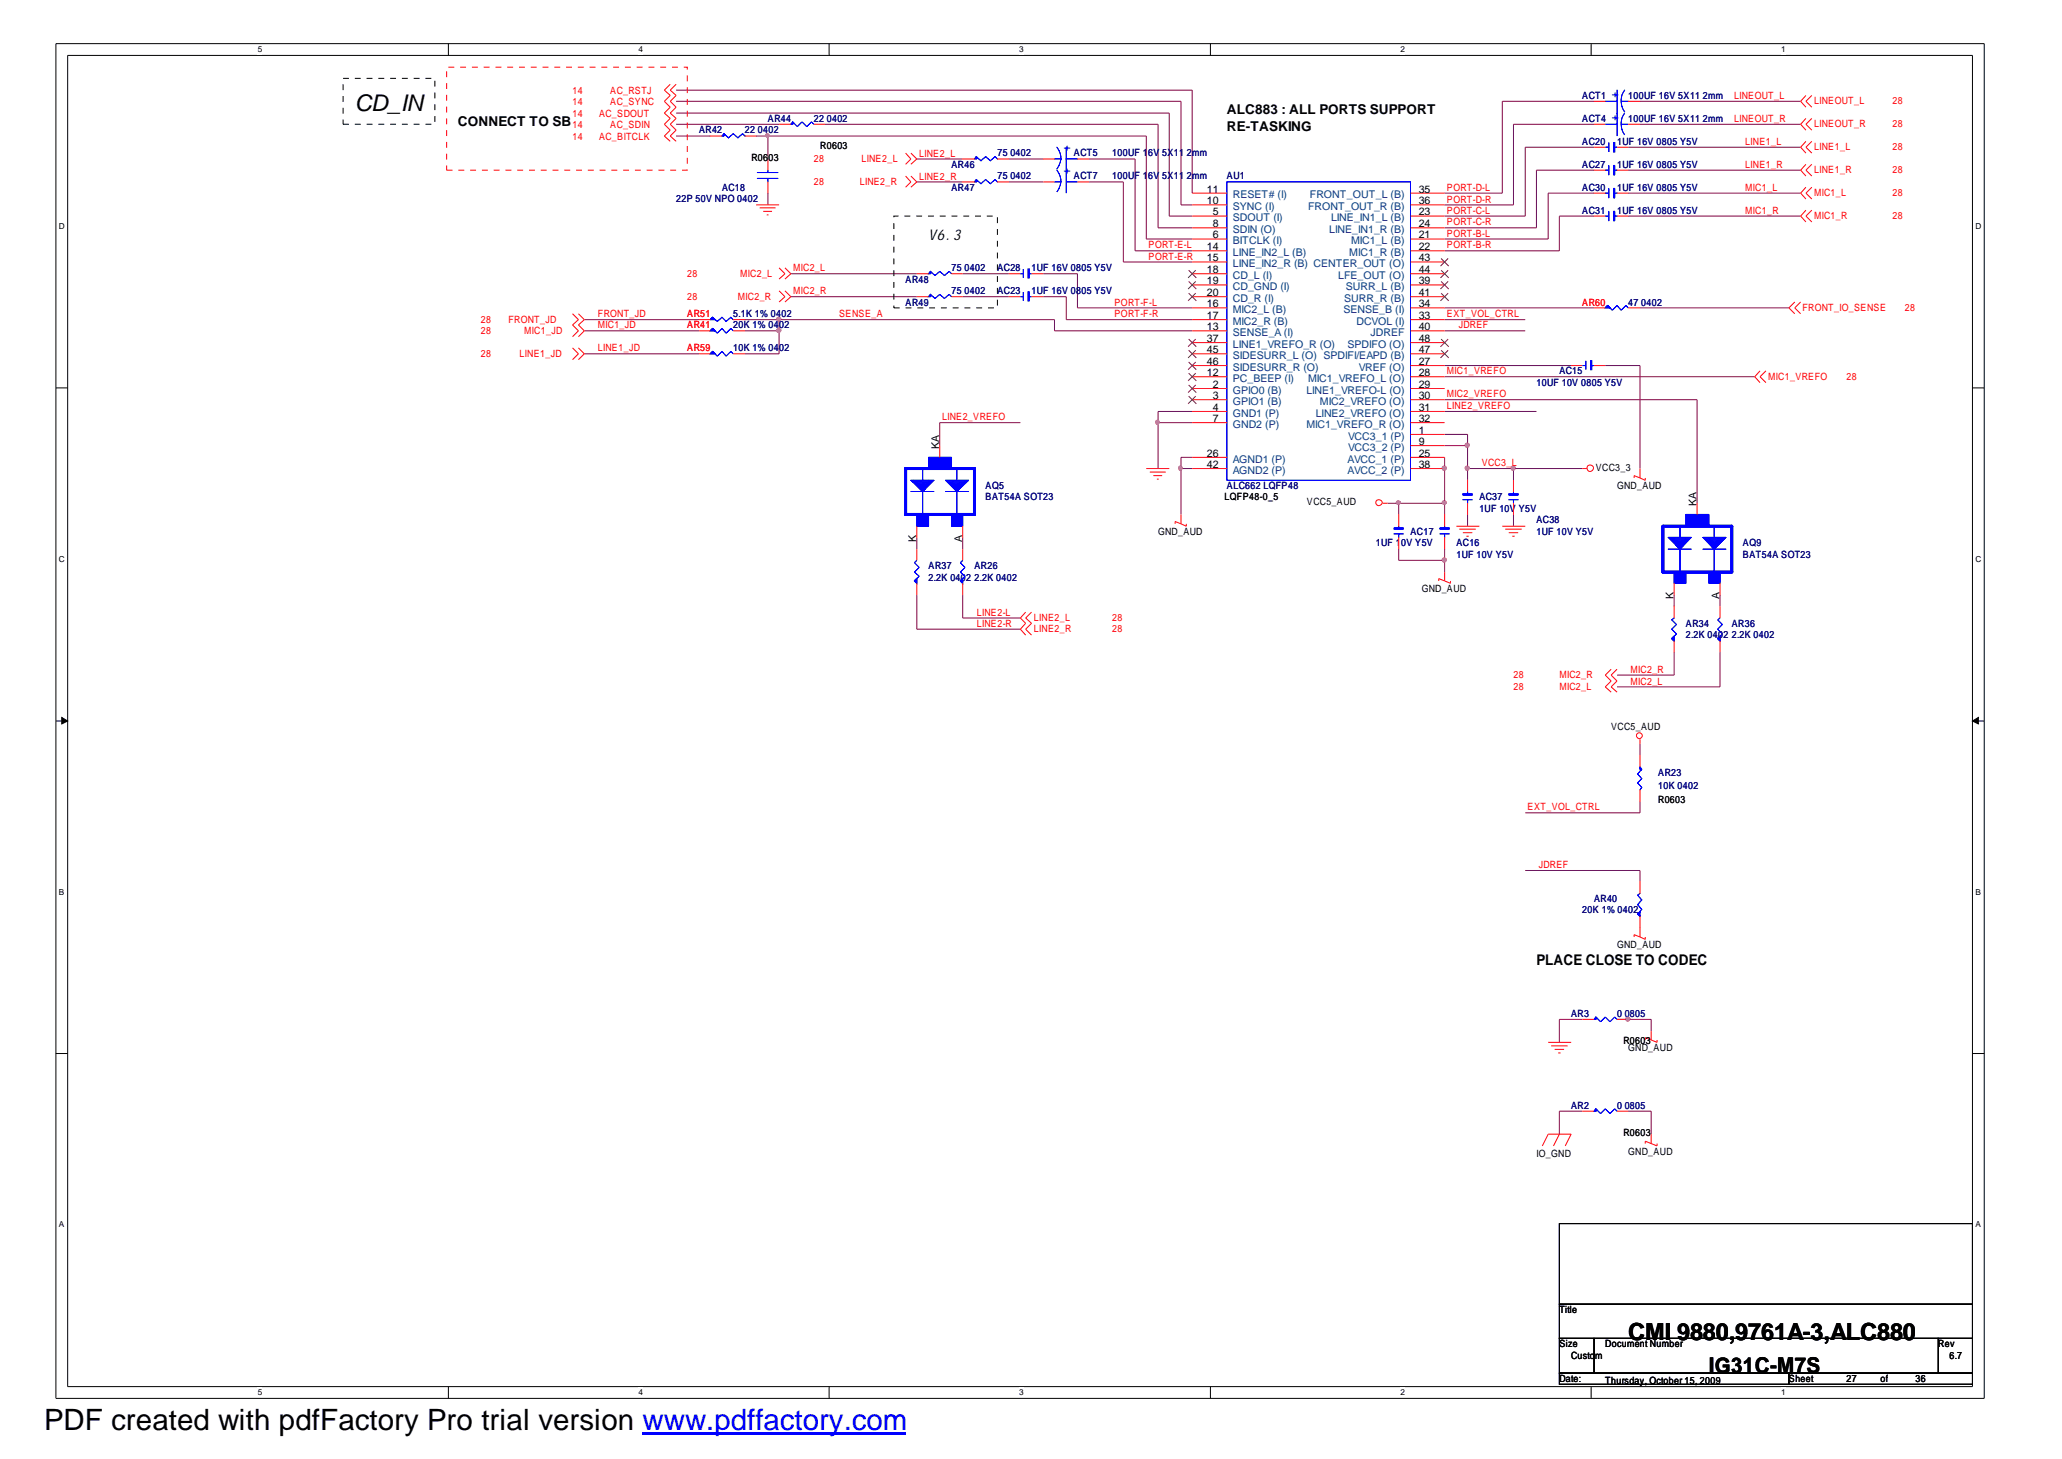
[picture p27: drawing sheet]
<svg xmlns="http://www.w3.org/2000/svg" width="297mm" height="210mm" viewBox="0 0 297 210" stroke-linecap="round" stroke-linejoin="round" font-family="sans-serif">
<defs><g id="words">
<text font-size="4.2" x="6.3" y="205.7">PDF created with pdfFactory Pro trial version www.pdffactory.com</text>
<text font-size="3.4" x="234.3" y="192.7">CMI 9880,9761A-3,ALC880</text>
<text font-size="3.3" x="51.1" y="16">CD_IN</text>
<text font-size="3.1" x="245.9" y="197.5">IG31C-M7S</text>
<g font-size="2.1">
<text x="133.6" y="34.5">V6.3</text>
<text x="221.1" y="138.8">PLACE CLOSE TO CODEC</text>
</g>
<g font-size="1.9">
<text x="176.5" y="16.4">ALC883 : ALL PORTS SUPPORT</text>
<text x="65.9" y="18.1">CONNECT TO SB</text>
<text x="176.5" y="18.8">RE-TASKING</text>
</g>
<g font-size="1.9" fill="#00f">
<text x="232.9" y="17.4" transform="rotate(-90 232.9 17.4)">+</text>
<text x="232.9" y="14.1" transform="rotate(-90 232.9 14.1)">+</text>
<text x="153.1" y="20.8" transform="rotate(90 153.1 20.8)">+</text>
<text x="153.1" y="24.1" transform="rotate(90 153.1 24.1)">+</text>
</g>
<g font-size="1.5">
<text x="173.7" y="27.7">11</text>
<text x="173.7" y="29.4">10</text>
<text x="204.1" y="27.7">35</text>
<text x="204.1" y="29.4">36</text>
<text x="173.7" y="36">14</text>
<text x="174.5" y="34.3">6</text>
<text x="174.5" y="31">5</text>
<text x="174.5" y="32.7">8</text>
<text x="204.1" y="34.3">21</text>
<text x="204.1" y="32.7">24</text>
<text x="204.1" y="36">22</text>
<text x="204.1" y="31">23</text>
<text x="173.7" y="37.6">15</text>
<text x="173.7" y="39.3">18</text>
<text x="173.7" y="40.9">19</text>
<text x="204.1" y="37.6">43</text>
<text x="204.1" y="39.3">44</text>
<text x="204.1" y="40.9">39</text>
<text x="173.7" y="42.6">20</text>
<text x="173.7" y="47.5">13</text>
<text x="173.7" y="44.2">16</text>
<text x="173.7" y="45.9">17</text>
<text x="204.1" y="44.2">34</text>
<text x="204.1" y="42.6">41</text>
<text x="204.1" y="45.9">33</text>
<text x="204.1" y="47.5">40</text>
<text x="173.7" y="49.2">37</text>
<text x="173.7" y="50.8">45</text>
<text x="173.7" y="52.5">46</text>
<text x="204.1" y="52.5">27</text>
<text x="204.1" y="49.2">48</text>
<text x="204.1" y="50.8">47</text>
<text x="173.7" y="54.1">12</text>
<text x="174.5" y="55.8">2</text>
<text x="174.5" y="57.4">3</text>
<text x="174.5" y="59.1">4</text>
<text x="204.1" y="54.1">28</text>
<text x="204.1" y="55.8">29</text>
<text x="204.1" y="57.4">30</text>
<text x="204.1" y="59.1">31</text>
<text x="135.1" y="64.6" transform="rotate(-90 135.1 64.6)">KA</text>
<text x="173.7" y="65.7">26</text>
<text x="174.5" y="60.7">7</text>
<text x="204.1" y="65.7">25</text>
<text x="204.1" y="60.7">32</text>
<text x="204.1" y="62.4">1</text>
<text x="204.1" y="64">9</text>
<text x="173.7" y="67.3">42</text>
<text x="204.1" y="67.3">38</text>
<text x="131.8" y="77.9" transform="rotate(-90 131.8 77.9)">K</text>
<text x="138.4" y="77.9" transform="rotate(-90 138.4 77.9)">A</text>
<text x="244.1" y="72.8" transform="rotate(-90 244.1 72.8)">KA</text>
<text x="240.8" y="86.1" transform="rotate(-90 240.8 86.1)">K</text>
<text x="247.4" y="86.1" transform="rotate(-90 247.4 86.1)">A</text>
</g>
<g font-size="1.5" fill="#004080">
<text x="177.4" y="28.5">RESET# (I)</text>
<text x="188.5" y="28.5">FRONT_OUT_L (B)</text>
<text x="177.4" y="35.2">BITCLK (I)</text>
<text x="177.4" y="30.2">SYNC (I)</text>
<text x="177.4" y="31.8">SDOUT (I)</text>
<text x="177.4" y="33.5">SDIN (O)</text>
<text x="188.2" y="30.2">FRONT_OUT_R (B)</text>
<text x="191.3" y="33.5">LINE_IN1_R (B)</text>
<text x="191.5" y="31.8">LINE_IN1_L (B)</text>
<text x="194.4" y="35.2">MIC1_L (B)</text>
<text x="177.4" y="36.8">LINE_IN2_L (B)</text>
<text x="177.4" y="38.5">LINE_IN2_R (B) CENTER_OUT (O)</text>
<text x="177.4" y="40.1">CD_L (I)</text>
<text x="177.4" y="41.8">CD_GND (I)</text>
<text x="192.5" y="40.1">LFE_OUT (O)</text>
<text x="193.6" y="41.8">SURR_L (B)</text>
<text x="194.1" y="36.8">MIC1_R (B)</text>
<text x="177.4" y="43.4">CD_R (I)</text>
<text x="177.4" y="45.1">MIC2_L (B)</text>
<text x="177.4" y="46.8">MIC2_R (B)</text>
<text x="193.3" y="45.1">SENSE_B (I)</text>
<text x="193.4" y="43.4">SURR_R (B)</text>
<text x="195.2" y="46.8">DCVOL (I)</text>
<text x="177.4" y="50.1">LINE1_VREFO_R (O)</text>
<text x="177.4" y="51.7">SIDESURR_L (O) SPDIFI/EAPD (B)</text>
<text x="177.4" y="53.4">SIDESURR_R (O)</text>
<text x="177.4" y="48.4">SENSE_A (I)</text>
<text x="193.9" y="50.1">SPDIFO (O)</text>
<text x="195.5" y="53.4">VREF (O)</text>
<text x="197.2" y="48.4">JDREF</text>
<text x="177.4" y="56.7">GPIO0 (B)</text>
<text x="177.4" y="58.3">GPIO1 (B)</text>
<text x="177.4" y="55">PC_BEEP (I)</text>
<text x="177.4" y="60">GND1 (P)</text>
<text x="188" y="56.7">LINE1_VREFO-L (O)</text>
<text x="188.2" y="55">MIC1_VREFO_L (O)</text>
<text x="189.3" y="60">LINE2_VREFO (O)</text>
<text x="189.9" y="58.3">MIC2_VREFO (O)</text>
<text x="177.4" y="61.6">GND2 (P)</text>
<text x="188" y="61.6">MIC1_VREFO_R (O)</text>
<text x="194" y="63.3">VCC3_1 (P)</text>
<text x="194" y="64.9">VCC3_2 (P)</text>
<text x="177.4" y="66.6">AGND1 (P)</text>
<text x="177.4" y="68.2">AGND2 (P)</text>
<text x="193.9" y="66.6">AVCC_1 (P)</text>
<text x="193.9" y="68.2">AVCC_2 (P)</text>
</g>
<g font-size="1.4" fill="#f00">
<text x="82.4" y="16.9">14</text>
<text x="82.4" y="15.2">14</text>
<text x="82.4" y="13.6">14</text>
<text x="86.2" y="16.9">AC_SDOUT</text>
<text x="87.8" y="15.2">AC_SYNC</text>
<text x="87.8" y="13.6">AC_RSTJ</text>
<text x="249.5" y="17.5">LINEOUT_R</text>
<text x="249.5" y="14.2">LINEOUT_L</text>
<text x="261" y="15">LINEOUT_L</text>
<text x="272.3" y="15">28</text>
<text x="82.4" y="20.2">14</text>
<text x="82.4" y="18.5">14</text>
<text x="86.2" y="20.2">AC_BITCLK</text>
<text x="87.8" y="18.5">AC_SDIN</text>
<text x="117.1" y="23.3">28</text>
<text x="124" y="23.3">LINE2_L</text>
<text x="132.2" y="22.5">LINE2_L</text>
<text x="251.1" y="20.8">LINE1_L</text>
<text x="261" y="18.3">LINEOUT_R</text>
<text x="261" y="21.6">LINE1_L</text>
<text x="272.3" y="18.3">28</text>
<text x="272.3" y="21.6">28</text>
<text x="117.1" y="26.6">28</text>
<text x="123.7" y="26.6">LINE2_R</text>
<text x="132.2" y="25.8">LINE2_R</text>
<text x="208.2" y="27.4">PORT-D-L</text>
<text x="208.2" y="29.1">PORT-D-R</text>
<text x="251.1" y="27.4">MIC1_L</text>
<text x="251.1" y="24.1">LINE1_R</text>
<text x="261" y="28.2">MIC1_L</text>
<text x="261" y="24.9">LINE1_R</text>
<text x="272.3" y="28.2">28</text>
<text x="272.3" y="24.9">28</text>
<text x="165.3" y="35.7">PORT-E-L</text>
<text x="208.2" y="34.1">PORT-B-L</text>
<text x="208.2" y="30.7">PORT-C-L</text>
<text x="208.2" y="32.4">PORT-C-R</text>
<text x="208.2" y="35.7">PORT-B-R</text>
<text x="251.1" y="30.7">MIC1_R</text>
<text x="261" y="31.5">MIC1_R</text>
<text x="272.3" y="31.5">28</text>
<text x="98.9" y="39.8">28</text>
<text x="106.5" y="39.8">MIC2_L</text>
<text x="114.1" y="39">MIC2_L</text>
<text x="165.3" y="37.4">PORT-E-R</text>
<text x="69.2" y="46.4">28</text>
<text x="73.2" y="46.4">FRONT_JD</text>
<text x="86" y="47.3">MIC1_JD</text>
<text x="86" y="45.6">FRONT_JD</text>
<text x="98.9" y="43.1">28</text>
<text x="98.9" y="47.3">AR41</text>
<text x="98.9" y="45.6">AR51</text>
<text x="106.2" y="43.1">MIC2_R</text>
<text x="114.1" y="42.3">MIC2_R</text>
<text x="120.7" y="45.6">SENSE_A</text>
<text x="160.4" y="45.6">PORT-F-R</text>
<text x="160.4" y="44">PORT-F-L</text>
<text x="208.2" y="45.6">EXT_VOL_CTRL</text>
<text x="209.9" y="47.3">JDREF</text>
<text x="227.7" y="44">AR60</text>
<text x="259.3" y="44.7">FRONT_IO_SENSE</text>
<text x="274.1" y="44.7">28</text>
<text x="69.2" y="51.3">28</text>
<text x="69.2" y="48">28</text>
<text x="74.8" y="51.3">LINE1_JD</text>
<text x="75.4" y="48">MIC1_JD</text>
<text x="86" y="50.6">LINE1_JD</text>
<text x="98.9" y="50.6">AR59</text>
<text x="208.2" y="53.9">MIC1_VREFO</text>
<text x="208.2" y="57.2">MIC2_VREFO</text>
<text x="208.2" y="58.9">LINE2_VREFO</text>
<text x="254.4" y="54.6">MIC1_VREFO</text>
<text x="265.7" y="54.6">28</text>
<text x="135.6" y="60.5">LINE2_VREFO</text>
<text x="213.2" y="67.1">VCC3_L</text>
<text x="140.5" y="88.6">LINE2-L</text>
<text x="148.8" y="89.3">LINE2_L</text>
<text x="160" y="89.3">28</text>
<text x="140.5" y="90.2">LINE2-R</text>
<text x="148.8" y="90.9">LINE2_R</text>
<text x="160" y="90.9">28</text>
<text x="217.8" y="97.6">28</text>
<text x="217.8" y="99.2">28</text>
<text x="224.4" y="97.6">MIC2_R</text>
<text x="224.4" y="99.2">MIC2_L</text>
<text x="234.6" y="98.5">MIC2_L</text>
<text x="234.6" y="96.8">MIC2_R</text>
<text x="219.8" y="116.6">EXT_VOL_CTRL</text>
<text x="221.4" y="124.9">JDREF</text>
</g>
<g font-size="1.4" fill="#000080">
<text x="110.5" y="17.5">AR44</text>
<text x="117.1" y="17.5">22</text>
<text x="119" y="17.5">0402</text>
<text x="227.7" y="17.5">ACT4</text>
<text x="227.7" y="14.2">ACT1</text>
<text x="234.3" y="17.5">100UF 16V 5X11</text>
<text x="234.3" y="14.2">100UF 16V 5X11</text>
<text x="245" y="17.5">2mm</text>
<text x="245" y="14.2">2mm</text>
<text x="100.6" y="19.1">AR42</text>
<text x="107.2" y="19.1">22</text>
<text x="109.1" y="19.1">0402</text>
<text x="143.5" y="22.5">75</text>
<text x="145.4" y="22.5">0402</text>
<text x="154.5" y="22.5">ACT5</text>
<text x="160" y="22.5">100UF 16V</text>
<text x="167.2" y="22.5">5X11</text>
<text x="170.8" y="22.5">2</text>
<text x="171.5" y="22.5">mm</text>
<text x="227.7" y="20.8">AC20</text>
<text x="232.7" y="20.8">1UF 16V 0805 Y5V</text>
<text x="97.3" y="29.1">22P 50V NPO 0402</text>
<text x="103.9" y="27.4">AC18</text>
<text x="136.9" y="24.1">AR46</text>
<text x="136.9" y="27.4">AR47</text>
<text x="143.5" y="25.8">75</text>
<text x="145.4" y="25.8">0402</text>
<text x="154.5" y="25.8">ACT7</text>
<text x="160" y="25.8">100UF 16V</text>
<text x="167.2" y="25.8">5X11</text>
<text x="170.8" y="25.8">2</text>
<text x="171.5" y="25.8">mm</text>
<text x="176.5" y="25.8">AU1</text>
<text x="227.7" y="24.1">AC27</text>
<text x="227.7" y="27.4">AC30</text>
<text x="232.7" y="24.1">1UF 16V 0805 Y5V</text>
<text x="232.7" y="27.4">1UF 16V 0805 Y5V</text>
<text x="227.7" y="30.7">AC31</text>
<text x="232.7" y="30.7">1UF 16V 0805 Y5V</text>
<text x="130.3" y="40.7">AR48</text>
<text x="136.9" y="39">75</text>
<text x="138.8" y="39">0402</text>
<text x="143.5" y="39">AC28</text>
<text x="148.4" y="39">1UF 16V 0805 Y5V</text>
<text x="105.5" y="47.3">20K 1% 0402</text>
<text x="105.5" y="45.6">5.1K 1% 0402</text>
<text x="130.3" y="44">AR49</text>
<text x="136.9" y="42.3">75</text>
<text x="138.8" y="42.3">0402</text>
<text x="143.5" y="42.3">AC23</text>
<text x="148.4" y="42.3">1UF 16V 0805 Y5V</text>
<text x="234.3" y="44">47</text>
<text x="236.1" y="44">0402</text>
<text x="105.5" y="50.6">10K 1% 0402</text>
<text x="224.4" y="53.9">AC15</text>
<text x="221.1" y="55.5">10UF 10V 0805 Y5V</text>
<text x="141.8" y="70.4">AQ5</text>
<text x="141.8" y="72">BAT54A SOT23</text>
<text x="176.5" y="70.4">ALC662 LQFP48</text>
<text x="212.9" y="72">AC37</text>
<text x="202.9" y="77">AC17</text>
<text x="212.9" y="73.7">1UF 10V Y5V</text>
<text x="221.1" y="77">1UF 10V Y5V</text>
<text x="221.1" y="75.3">AC38</text>
<text x="133.6" y="81.9">AR37</text>
<text x="133.6" y="83.6">2.2K 0402</text>
<text x="140.2" y="81.9">AR26</text>
<text x="140.2" y="83.6">2.2K 0402</text>
<text x="198" y="78.6">1UF 10V Y5V</text>
<text x="209.5" y="80.3">1UF 10V Y5V</text>
<text x="209.5" y="78.6">AC16</text>
<text x="250.8" y="78.6">AQ9</text>
<text x="250.8" y="80.3">BAT54A SOT23</text>
<text x="242.6" y="90.2">AR34</text>
<text x="242.6" y="91.8">2.2K 0402</text>
<text x="249.2" y="90.2">AR36</text>
<text x="249.2" y="91.8">2.2K 0402</text>
<text x="238.6" y="111.6">AR23</text>
<text x="238.6" y="113.6">10K 0402</text>
<text x="227.7" y="131.4">20K 1% 0402</text>
<text x="229.4" y="129.8">AR40</text>
<text x="226.1" y="146.3">AR3</text>
<text x="232.7" y="146.3">0</text>
<text x="233.8" y="146.3">0805</text>
<text x="226.1" y="159.5">AR2</text>
<text x="232.7" y="159.5">0</text>
<text x="233.8" y="159.5">0805</text>
</g>
<g font-size="1.4">
<text x="108.1" y="23.1">R0603</text>
<text x="118" y="21.4">R0603</text>
<text x="176.2" y="72">LQFP48-0_5</text>
<text x="229.6" y="67.8">VCC3_3</text>
<text x="232.7" y="70.4">GND_AUD</text>
<text x="166.6" y="77">GND_AUD</text>
<text x="188" y="72.7">VCC5_AUD</text>
<text x="204.6" y="85.2">GND_AUD</text>
<text x="231.8" y="105">VCC5_AUD</text>
<text x="238.6" y="115.6">R0603</text>
<text x="232.7" y="136.4">GND_AUD</text>
<text x="233.6" y="150.2">R0603</text>
<text x="234.3" y="151.2">GND_AUD</text>
<text x="221.1" y="166.4">IO_GND</text>
<text x="233.6" y="163.4">R0603</text>
<text x="234.3" y="166.1">GND_AUD</text>
<text x="224.4" y="188.9">Title</text>
<text x="224.4" y="193.8">Size</text>
<text x="226.1" y="195.5">Custom</text>
<text x="231" y="193.8">Document Number</text>
<text x="278.9" y="193.8">Rev</text>
<text x="280.5" y="195.5">6.7</text>
<text x="224.4" y="198.8">Date:</text>
<text x="231" y="199.2">Thursday, October 15, 2009</text>
<text x="257.4" y="198.8">Sheet</text>
<text x="265.7" y="198.8">27</text>
<text x="270.6" y="198.8">of</text>
<text x="275.6" y="198.8">36</text>
</g>
<g font-size="1.2">
<text x="37.1" y="7.5">5</text>
<text x="91.9" y="7.5">4</text>
<text x="146.6" y="7.5">3</text>
<text x="201.5" y="7.5">2</text>
<text x="256.3" y="7.5">1</text>
<text x="8.5" y="32.9">D</text>
<text x="284.2" y="32.9">D</text>
<text x="8.5" y="80.8">C</text>
<text x="284.2" y="80.8">C</text>
<text x="8.5" y="128.7">B</text>
<text x="284.2" y="128.7">B</text>
<text x="8.5" y="176.5">A</text>
<text x="284.2" y="176.5">A</text>
<text x="37.1" y="200.8">5</text>
<text x="91.9" y="200.8">4</text>
<text x="146.6" y="200.8">3</text>
<text x="201.5" y="200.8">2</text>
<text x="256.3" y="200.8">1</text>
</g>
</g></defs>
<path d="M8 6.3h277.5v194.9h-277.5zM9.7 8h274.1v191.5h-274.1z" fill="none" stroke="#000" stroke-width=".14"/>
<g fill="#fff">
<path d="M37.1 6.4h.6v1.4h-.6z"/>
<path d="M37.1 199.7h.6v1.3h-.6z"/>
</g>
<path d="M64.5 6.3v1.7M64.5 199.5v1.7" fill="none" stroke="#000" stroke-width=".14"/>
<g fill="#fff">
<path d="M91.9 6.4h.6v1.4h-.6z"/>
<path d="M91.9 199.7h.6v1.3h-.6z"/>
</g>
<path d="M119.3 6.3v1.7M119.3 199.5v1.7" fill="none" stroke="#000" stroke-width=".14"/>
<g fill="#fff">
<path d="M146.6 6.4h.6v1.4h-.6z"/>
<path d="M146.6 199.7h.6v1.3h-.6z"/>
</g>
<path d="M174.2 6.3v1.7M174.2 199.5v1.7" fill="none" stroke="#000" stroke-width=".14"/>
<g fill="#fff">
<path d="M201.5 6.4h.6v1.4h-.6z"/>
<path d="M201.5 199.7h.6v1.3h-.6z"/>
</g>
<path d="M228.9 6.3v1.7M228.9 199.5v1.7" fill="none" stroke="#000" stroke-width=".14"/>
<g fill="#fff">
<path d="M256.3 6.4h.6v1.4h-.6z"/>
<path d="M256.3 199.7h.6v1.3h-.6z"/>
<path d="M8.5 31.8h.7v1.4h-.7z"/>
<path d="M284.2 31.8h.8v1.4h-.8z"/>
<path d="M8.5 79.7h.7v1.3h-.7z"/>
<path d="M284.2 79.7h.8v1.3h-.8z"/>
</g>
<path d="M8 55.8h1.7M283.8 55.8h1.7" fill="none" stroke="#000" stroke-width=".14"/>
<g fill="#fff">
<path d="M8.5 127.6h.7v1.4h-.7z"/>
<path d="M284.2 127.6h.8v1.4h-.8z"/>
</g>
<path d="M8 103.7h1.7M283.8 103.7h1.7" fill="none" stroke="#000" stroke-width=".14"/>
<g fill="#000" stroke="#000" stroke-width=".14">
<path d="M8.9 103.2l.8 .5-.8 .5z" fill-rule="evenodd"/>
<path d="M283.8 103.7l.8-.5v1z" fill-rule="evenodd"/>
</g>
<g fill="#fff">
<path d="M8.5 175.4h.7v1.4h-.7z"/>
<path d="M284.2 175.4h.8v1.4h-.8z"/>
</g>
<path d="M8 151.6h1.7M283.8 151.6h1.7M224.4 176h59.4v11.6h-59.4zM224.4 187.6h59.4v4.9h-59.4zM224.4 192.5h5v5h-5zM224.4 197.5h33v1.7h-33zM229.4 192.5h49.5v5h-49.5zM257.4 197.5h26.4v1.7h-26.4zM278.9 192.5h4.9v5h-4.9z" fill="none" stroke="#000" stroke-width=".14"/>
<g fill="none" stroke="#800040" stroke-width=".14">
<path d="M97.3 13h74.2v14.8M97.3 14.6h72.6v14.9h1.6M97.3 16.3h70.9v14.8h3.3M97.3 17.9h14.8M97.3 19.6h4.9M108.8 19.6h56.1v14.8h6.6M110.5 19.6v3.3M118.7 17.9h47.9v14.9h4.9M229.4 17.9h-11.6v11.6h-9.9M229.4 14.6h-13.2v13.2h-8.3M236 14.6h23.1M236 17.9h23.1"/>
<path d="M110.5 27.8v1.7M113.8 39.4h18.1M131.9 26.2h6.6M131.9 22.9h6.6M138.5 39.4h6.6M145.1 26.2h5M145.1 22.9h5M150.1 39.4h4.9v4.9h16.5M156.7 26.2h4.9v11.5h9.9M156.7 22.9h6.6v13.2h8.2M229.4 27.8h-6.6v6.6h-14.9M229.4 21.2h-9.9v9.9h-11.6"/>
<path d="M229.4 31.1h-5v5h-16.5M229.4 24.5h-8.3v8.3h-13.2M234.3 31.1h24.8M234.3 21.2h24.8M234.3 24.5h24.8M234.3 27.8h24.8M84.1 46h16.5M84.1 50.9h16.5M84.1 47.6h16.5M107.2 46h44.5v1.6h19.8M107.2 47.6h4.9M112.1 46v4.9h-4.9"/>
<path d="M113.8 42.7h18.1M138.5 42.7h6.6M150.1 42.7h3.3v3.3h18.1M171.5 59.2h-4.9v8.2M207.9 46h11.6M207.9 57.5h36.3v14.9M207.9 54.2h44.6M207.9 52.6h18.2M207.9 47.6h11.6M207.9 59.2h13.2M207.9 44.3h21.5M231 52.6h5v14.8"/>
<path d="M236 44.3h21.4M131.9 77.3v1.7M138.5 77.3v1.7M146.8 60.8h-11.6v3.3M166.6 60.8h4.9M169.9 67.4h1.6M171.5 65.8h-1.6v8.2M199.6 72.4h8.3M201.3 72.4v1.6M201.3 79v1.6h6.6M207.9 62.5h3.3v6.6M207.9 64.1h3.3"/>
<path d="M207.9 65.8v8.2M207.9 79v3.3M211.2 67.4h16.5M211.2 74v1.7M217.8 67.4v1.7M217.8 74v1.7M131.9 85.6v4.9h14.9M138.5 85.6v3.3h8.3M240.9 85.6v1.6M240.9 93.8v3.3h-8.2M247.5 85.6v1.6M247.5 93.8v5h-14.8"/>
<path d="M236 107v1.7M236 115.3v1.6h-16.5M219.5 125.2h16.5v1.6M227.7 159.9h-3.3v3.3M227.7 146.7h-3.3v3.3M232.7 146.7h4.9v1.7M234.3 159.9h3.3v3.3"/>
</g>
<g fill="#f0f" stroke="#f0f" stroke-width=".14">
<path d="M110.2 19.3l.2-.1 .3 .3-.3 .2-.2-.1z" fill-rule="evenodd"/>
<circle cx="201.2" cy="72.3" r=".28"/>
<circle cx="207.8" cy="72.3" r=".28"/>
<circle cx="169.8" cy="67.4" r=".28"/>
<circle cx="211.1" cy="64.1" r=".31"/>
<circle cx="207.8" cy="67.4" r=".31"/>
<circle cx="211.1" cy="67.4" r=".31"/>
<circle cx="217.7" cy="67.4" r=".31"/>
<circle cx="207.8" cy="80.6" r=".31"/>
<circle cx="234.2" cy="146.6" r=".31"/>
<circle cx="112.1" cy="45.9" r=".28"/>
<circle cx="166.5" cy="60.8" r=".28"/>
<circle cx="112" cy="47.5" r=".31"/>
</g>
<g fill="none" stroke="#f00" stroke-width=".14">
<path d="M96.4 12.1l-.8 .9 .8 .7-.8 .9 .8 .8-.8 .9 .8 .7-.8 .9 .8 .8-.8 .9 .8 .7M97.3 12.1l-.9 .9 .9 .7-.9 .9 .9 .8-.9 .9 .9 .7-.9 .9 .9 .8-.9 .9 .9 .7M259.8 17l-.7 .9 .7 .8M259.8 13.7l-.7 .9 .7 .8M260.7 17l-.9 .9 .9 .8M260.7 13.7l-.9 .9 .9 .8M108.8 29.5h3.3M109.3 29.9h2.3M109.8 30.4h1.3M110.3 30.9h.3M112.1 38.5l.8 .9-.8 .7M112.9 38.5l.9 .9-.9 .7"/>
<path d="M130.3 22l.8 .9-.8 .7M130.3 25.3l.8 .9-.8 .7M131.1 22l.8 .9-.8 .7M131.1 25.3l.8 .9-.8 .7M259.8 30.2l-.7 .9 .7 .8M259.8 20.3l-.7 .9 .7 .8M259.8 26.9l-.7 .9 .7 .8M259.8 23.6l-.7 .9 .7 .8M260.7 30.2l-.9 .9 .9 .8M260.7 20.3l-.9 .9 .9 .8M260.7 26.9l-.9 .9 .9 .8M260.7 23.6l-.9 .9 .9 .8"/>
<path d="M82.4 50.1l.8 .8-.8 .8M82.4 45.1l.8 .9-.8 .8 .8 .8-.8 .8M83.2 50.1l.9 .8-.9 .8M83.2 45.1l.9 .9-.9 .8 .9 .8-.9 .8M112.1 41.8l.8 .9-.8 .7M112.9 41.8l.9 .9-.9 .7M253.2 53.4l-.7 .8 .7 .8M254.1 53.4l-.9 .8 .9 .8M258.2 43.4l-.8 .9 .8 .8M259.1 43.4l-.9 .9 .9 .8M164.9 67.4h3.3M165.4 67.9h2.3"/>
<path d="M165.9 68.4h1.3M166.5 68.9h.2M169.1 75.4v-.4l.8 .4M169.9 75.4l.8 .3v-.3M169.9 74v1.4M199 72.4h.6M209.5 75.7h3.4M210 76.1h2.3M210.5 76.6h1.3M211 77.1h.3M216.2 75.7h3.3M216.6 76.1h2.3"/>
<path d="M217.1 76.6h1.3M217.6 77.1h.3M227.7 67.4h.6M235.1 68.8v-.4l.9 .4M236 68.8l.7 .3v-.3M236 67.4v1.4M147.6 88.1l-.8 .8 .8 .8-.8 .8 .8 .9M148.4 88.1l-.8 .8 .8 .8-.8 .8 .8 .9M207 83.6v-.4l1.7 .7v-.3M207.9 82.3v1.3M231.8 96.3l-.8 .8 .8 .9-.8 .8 .8 .8M232.7 96.3l-.9 .8 .9 .9-.9 .8 .9 .8"/>
<path d="M247.5 87.2v1.7M247.5 92.2v1.6M236 106.4v.6M235.1 134.8v-.3l.9 .3M236 134.8l.7 .3v-.3M236 133.4v1.4M222.8 150h3.3M223.2 150.5h2.4M223.7 151h1.3M224.2 151.5h.3M227.7 159.9h1.7M232.7 159.9h1.6"/>
<path d="M236.7 149.6v-.3l1.7 .7v-.4M237.6 148.4v1.2M221.9 164.9l.9-1.7h3.3l-.9 1.7M224.4 163.2l-.9 1.7M236.7 164.5v-.3l1.7 .7v-.4M237.6 163.2v1.3"/>
<circle cx="198.4" cy="72.3" r=".45"/>
<circle cx="228.8" cy="67.4" r=".48"/>
<circle cx="235.9" cy="105.8" r=".42"/>
</g>
<path d="M64.3 9.7h34.6v14.8h-34.6z" fill="none" stroke="#f00" stroke-width=".14" stroke-dasharray=".8" stroke-linecap="butt"/>
<path d="M49.4 11.3h13.2v6.6h-13.2zM128.6 31.1h14.9v13.2h-14.9z" fill="none" stroke="#000" stroke-width=".14" stroke-dasharray=".8" stroke-linecap="butt"/>
<path d="M227.7 52.6h.5M228.2 51.9v1.3M229 52.6h.4M247.5 88.9l-.4 .3 .7 .6-.7 .7 .7 .7-.7 .7 .4 .3M229.6 159.5l.7 .7 .7-.7 .6 .7 .7-.7 .4 .4" fill="none" stroke="#00f" stroke-width=".14"/>
<g fill="#00f" stroke="#00f" stroke-width=".14">
<path d="M229.6 159.5l.2 .2-.2 .2h-.2z" fill-rule="evenodd"/>
<path d="M229.6 159.5l.2 .2-.2 .2h-.2z" fill-rule="evenodd"/>
<path d="M247.1 91.9l.4-.4v.7l-.4-.3 .4-.4z" fill-rule="evenodd"/>
<path d="M247.1 91.9l.4-.4v.7l-.4-.3 .4-.4z" fill-rule="evenodd"/>
</g>
<path d="M228.9 52h.1v1.2h-.1z" fill="#00f"/>
<path d="M227.7 52.6h.5M228.2 51.9v1.3M228.9 51.9h.1v1.3h-.1zM229 52.6h.4" fill="none" stroke="#00f" stroke-width=".14"/>
<path d="M228.9 52h.1v1.2h-.1z" fill="#00f"/>
<path d="M231 21.2h.5M231.5 20.5v1.4M232.3 21.2h.4M102.2 47.6l.3-.3 .7 .6 .7-.6 .6 .6 .7-.6 .3 .3M102.2 50.9l.3-.3 .7 .6 .7-.6 .6 .6 .7-.6 .3 .3M228.9 51.9h.1v1.3h-.1zM131.9 80.6l-.3 .4 .6 .6-.6 .7 .6 .6-.6 .7 .3 .3" fill="none" stroke="#00f" stroke-width=".14"/>
<path d="M100.6 47.6h1.6M100.6 50.9h1.6M105.5 47.6h1.7M105.5 50.9h1.7M226.1 52.6h1.6M229.4 52.6h1.6M131.9 79v1.6M131.9 83.9v1.7" fill="none" stroke="#f00" stroke-width=".14"/>
<g fill="#00f" stroke="#00f" stroke-width=".14">
<path d="M102.5 47.3l.4 .3h-.7l.3-.3 .4 .3z" fill-rule="evenodd"/>
<path d="M102.5 47.3l.4 .3h-.7l.3-.3 .4 .3z" fill-rule="evenodd"/>
<path d="M131.6 83.6l.3-.4v.7l-.3-.3 .3-.4z" fill-rule="evenodd"/>
<path d="M131.6 83.6l.3-.4v.7l-.3-.3 .3-.4z" fill-rule="evenodd"/>
<path d="M102.2 50.9l.3-.3 .4 .3-.4-.3 .4 .3z" fill-rule="evenodd"/>
<path d="M102.2 50.9l.3-.3 .4 .3-.4-.3 .4 .3z" fill-rule="evenodd"/>
</g>
<path d="M232.2 20.6h.1v1.3h-.1z" fill="#00f"/>
<path d="M231 21.2h.5M231.5 20.5v1.4M232.2 20.5h.1v1.4h-.1zM232.3 21.2h.4" fill="none" stroke="#00f" stroke-width=".14"/>
<path d="M232.2 20.6h.1v1.3h-.1z" fill="#00f"/>
<path d="M146.8 39.4h.4M147.2 38.7v1.3M148.1 39.4h.3M232.2 20.5h.1v1.4h-.1z" fill="none" stroke="#00f" stroke-width=".14"/>
<path d="M229.4 21.2h1.6M232.7 21.2h1.6" fill="none" stroke="#f00" stroke-width=".14"/>
<path d="M148 38.8h.1v1.2h-.1z" fill="#00f"/>
<path d="M146.8 39.4h.4M147.2 38.7v1.3M147.9 38.7h.2v1.3h-.2zM148.1 39.4h.3" fill="none" stroke="#00f" stroke-width=".14"/>
<path d="M148 38.8h.1v1.2h-.1z" fill="#00f"/>
<path d="M231 17.9h1.7M232.7 16.3v3.3M233.3 17.9h1M233.8 16.3a2.67 2.67 0 0 0 0 3.1M147.9 38.7h.2v1.3h-.2zM151.7 26.2h1M152.1 24.5a2.39 2.39 0 0 1 0 3.1M153.4 26.2h1.6M153.4 24.5v3.3M146.8 42.7h.4M147.2 42v1.3M148.1 42.7h.3" fill="none" stroke="#00f" stroke-width=".14"/>
<path d="M229.4 17.9h1.6M234.3 17.9h1.7M145.1 39.4h1.7M148.4 39.4h1.7M150.1 26.2h1.6M155 26.2h1.7" fill="none" stroke="#f00" stroke-width=".14"/>
<path d="M148 42.1h.1v1.2h-.1z" fill="#00f"/>
<path d="M146.8 42.7h.4M147.2 42v1.3M147.9 42h.2v1.3h-.2zM148.1 42.7h.3" fill="none" stroke="#00f" stroke-width=".14"/>
<path d="M148 42.1h.1v1.2h-.1z" fill="#00f"/>
<path d="M114 17.5l.7 .7 .7-.7 .7 .7 .7-.7 .3 .4M133.9 39l.6 .6 .7-.6 .7 .6 .7-.6 .3 .4M176.5 26.2h26.4v42.9h-26.4zM133.9 42.3l.6 .6 .7-.6 .7 .6 .7-.6 .3 .4M147.9 42h.2v1.3h-.2zM231 44.3l.3-.3 .7 .6 .7-.6 .6 .6 .6-.6 .4 .3M137.7 67.4v1.7M138.5 80.6l-.3 .4 .7 .6-.7 .7 .7 .6-.7 .7 .3 .3M229.6 146.3l.7 .7 .7-.7 .6 .7 .7-.7 .4 .4" fill="none" stroke="#00f" stroke-width=".14"/>
<g fill="none" stroke="#f00" stroke-width=".14">
<path d="M112.1 17.9h1.7M117.1 17.9h1.6M131.9 39.4h1.7M136.9 39.4h1.6M171.5 39.4h5M171.5 27.8h5M171.5 34.4h5M171.5 29.5h5M171.5 31.1h5M171.5 32.8h5M171.5 36.1h5M171.5 37.7h5"/>
<path d="M202.9 39.4h5M202.9 27.8h5M202.9 34.4h5M202.9 29.5h5M202.9 31.1h5M202.9 32.8h5M202.9 36.1h5M202.9 37.7h5M131.9 42.7h1.7M136.9 42.7h1.6M145.1 42.7h1.7M148.4 42.7h1.7"/>
<path d="M171.5 42.7h5M171.5 41h5M171.5 55.9h5M171.5 57.5h5M171.5 49.3h5M171.5 52.6h5M171.5 54.2h5M171.5 59.2h5M171.5 44.3h5M171.5 50.9h5M171.5 47.6h5M171.5 46h5"/>
<path d="M202.9 42.7h5M202.9 41h5M202.9 55.9h5M202.9 57.5h5M202.9 49.3h5M202.9 52.6h5M202.9 54.2h5M202.9 59.2h5M202.9 44.3h5M202.9 50.9h5M202.9 47.6h5M202.9 46h5"/>
<path d="M229.4 44.3h1.6M234.3 44.3h1.7M138.5 79v1.6M171.5 60.8h5M171.5 65.8h5M171.5 67.4h5M202.9 60.8h5M202.9 62.5h5M202.9 64.1h5M202.9 65.8h5M202.9 67.4h5M138.5 83.9v1.7"/>
<path d="M227.7 146.7h1.7M232.7 146.7h1.6"/>
</g>
<g fill="#00f" stroke="#00f" stroke-width=".14">
<path d="M133.9 39l.1 .2-.1 .2h-.3z" fill-rule="evenodd"/>
<path d="M133.9 39l.1 .2-.1 .2h-.3z" fill-rule="evenodd"/>
<path d="M138.2 83.6l.3-.4v.7l-.3-.3 .3-.4z" fill-rule="evenodd"/>
<path d="M138.2 83.6l.3-.4v.7l-.3-.3 .3-.4z" fill-rule="evenodd"/>
<path d="M229.6 146.3l.2 .2-.2 .2h-.2z" fill-rule="evenodd"/>
<path d="M229.6 146.3l.2 .2-.2 .2h-.2z" fill-rule="evenodd"/>
<path d="M133.9 42.3l.1 .2-.1 .2h-.3z" fill-rule="evenodd"/>
<path d="M133.9 42.3l.1 .2-.1 .2h-.3z" fill-rule="evenodd"/>
<path d="M231 44.3l.3-.3 .3 .3-.3-.3 .3 .3z" fill-rule="evenodd"/>
<path d="M231 44.3l.3-.3 .3 .3-.3-.3 .3 .3z" fill-rule="evenodd"/>
<path d="M114 17.5l.2 .2-.2 .2h-.2z" fill-rule="evenodd"/>
<path d="M114 17.5l.2 .2-.2 .2h-.2z" fill-rule="evenodd"/>
</g>
<g fill="none" stroke="#804000" stroke-width=".14">
<path d="M171 38.9l1.1 1.1M172 38.9l-1.1 1.1M207.3 37.2l1.1 1.1M207.3 38.9l1.1 1.1M208.4 37.2l-1.1 1.1M208.4 38.9l-1.1 1.1M171 42.2l1.1 1.1M171 40.5l1.1 1.1M171 55.4l1.1 1.1M171 57l1.1 1.1M171 48.8l1.1 1.1M171 50.4l1.1 1.1"/>
<path d="M171 52.1l1.1 1.1M171 53.7l1.1 1.1M172 42.2l-1.1 1.1M172 40.5l-1.1 1.1M172 55.4l-1.1 1.1M172 57l-1.1 1.1M172 48.8l-1.1 1.1M172 50.4l-1.1 1.1M172 52.1l-1.1 1.1M172 53.7l-1.1 1.1M207.3 50.4l1.1 1.1M207.3 48.8l1.1 1.1"/>
<path d="M207.3 40.5l1.1 1.1M207.3 42.2l1.1 1.1M208.4 50.4l-1.1 1.1M208.4 48.8l-1.1 1.1M208.4 40.5l-1.1 1.1M208.4 42.2l-1.1 1.1"/>
</g>
<path d="M130.3 67.4h9.9v6.6h-9.9z" fill="none" stroke="#00f" stroke-width=".42"/>
<path d="M135.3 65.9h1.6v1.5h-1.6z" fill="#00f"/>
<path d="M135.2 65.8h1.7v1.6h-1.7z" fill="none" stroke="#00f" stroke-width=".14"/>
<path d="M132 74.1h1.6v1.6h-1.6z" fill="#00f"/>
<path d="M131.9 74h1.7v1.7h-1.7z" fill="none" stroke="#00f" stroke-width=".14"/>
<path d="M137 74.1h1.5v1.6h-1.5z" fill="#00f"/>
<g fill="none" stroke="#00f" stroke-width=".14">
<path d="M131.1 69.1h3.3l-1.6 1.6zM131.1 70.7h3.3M131.2 69.1l1.6 1.6M131.4 69.1l1.4 1.6M131.6 69.1l1.2 1.4-1.1-1.4M131.9 69.1l.9 1.6M132.1 69.1l.7 1.6M132.2 69.1l.6 1.6M132.4 69.1l.4 1.6M132.6 69.1l.2 1.6M132.8 67.4v6.6M132.9 69.1l-.1 1.6"/>
<path d="M133.1 69.1l-.3 1.6M133.3 69.1l-.5 1.6M133.4 69.1l-.6 1.6M133.6 69.1l-.8 1.6M133.7 69.1l-.9 1.6M133.9 69.1l-1.1 1.6M134 69.1l-1.2 1.6M134.2 69.1l-1.4 1.6M136.1 69.1h3.3l-1.7 1.6zM136.1 70.7h3.3M136.2 69.1l1.5 1.6M136.4 69.1l1.3 1.6"/>
<path d="M136.6 69.1l1.1 1.6M136.7 69.1l1 1.6M136.9 74h1.6v1.7h-1.6zM136.9 69.1l.8 1.6M137 69.1l.7 1.6M137.2 69.1l.5 1.6M137.3 69.1l.4 1.6M137.5 69.1l.2 1.6M137.7 69.1v4.9M137.8 69.1l-.1 1.6M138 69.1l-.3 1.6M138.2 69.1l-.5 1.6"/>
<path d="M138.3 69.1l-.6 1.6M138.5 69.1l-.8 1.6M138.7 69.1l-1 1.6M138.9 69.1l-1.2 1.6M139 69.1l-1.3 1.6M139.2 69.1l-1.5 1.6"/>
</g>
<path d="M133.7 65.9h1.5v1.5h-1.5z" fill="#00f"/>
<path d="M133.6 65.8h1.6v1.6h-1.6zM137.7 67.4v1.7" fill="none" stroke="#00f" stroke-width=".14"/>
<path d="M130.3 67.4h9.9v6.6h-9.9z" fill="none" stroke="#00f" stroke-width=".42"/>
<path d="M135.3 65.9h1.6v1.5h-1.6z" fill="#00f"/>
<path d="M135.2 65.8h1.7v1.6h-1.7z" fill="none" stroke="#00f" stroke-width=".14"/>
<path d="M132 74.1h1.6v1.6h-1.6z" fill="#00f"/>
<path d="M131.9 74h1.7v1.7h-1.7z" fill="none" stroke="#00f" stroke-width=".14"/>
<path d="M137 74.1h1.5v1.6h-1.5z" fill="#00f"/>
<g fill="none" stroke="#00f" stroke-width=".14">
<path d="M131.1 69.1h3.3l-1.6 1.6zM131.1 70.7h3.3M131.2 69.1l1.6 1.6M131.4 69.1l1.4 1.6M131.6 69.1l1.2 1.4-1.1-1.4M131.9 69.1l.9 1.6M132.1 69.1l.7 1.6M132.2 69.1l.6 1.6M132.4 69.1l.4 1.6M132.6 69.1l.2 1.6M132.8 67.4v6.6M132.9 69.1l-.1 1.6"/>
<path d="M133.1 69.1l-.3 1.6M133.3 69.1l-.5 1.6M133.4 69.1l-.6 1.6M133.6 69.1l-.8 1.6M133.7 69.1l-.9 1.6M133.9 69.1l-1.1 1.6M134 69.1l-1.2 1.6M134.2 69.1l-1.4 1.6M136.1 69.1h3.3l-1.7 1.6zM136.1 70.7h3.3M136.2 69.1l1.5 1.6M136.4 69.1l1.3 1.6"/>
<path d="M136.6 69.1l1.1 1.6M136.7 69.1l1 1.6M136.9 74h1.6v1.7h-1.6zM136.9 69.1l.8 1.6M137 69.1l.7 1.6M137.2 69.1l.5 1.6M137.3 69.1l.4 1.6M137.5 69.1l.2 1.6M137.7 69.1v4.9M137.8 69.1l-.1 1.6M138 69.1l-.3 1.6M138.2 69.1l-.5 1.6"/>
<path d="M138.3 69.1l-.6 1.6M138.5 69.1l-.8 1.6M138.7 69.1l-1 1.6M138.9 69.1l-1.2 1.6M139 69.1l-1.3 1.6M139.2 69.1l-1.5 1.6"/>
</g>
<path d="M133.7 65.9h1.5v1.5h-1.5z" fill="#00f"/>
<path d="M140.5 22.5l.6 .6 .7-.6 .7 .6 .7-.6 .3 .4M133.6 65.8h1.6v1.6h-1.6zM210.5 71.9h1.3M211.2 70.7v.3M211.2 71.9v.5" fill="none" stroke="#00f" stroke-width=".14"/>
<path d="M138.5 22.9h1.7M143.5 22.9h1.6M131.9 75.7v1.6M135.2 64.1v1.7M138.5 75.7v1.6" fill="none" stroke="#f00" stroke-width=".14"/>
<g fill="#00f" stroke="#00f" stroke-width=".14">
<path d="M140.5 22.5l.1 .2-.1 .2h-.3z" fill-rule="evenodd"/>
<path d="M140.5 22.5l.1 .2-.1 .2h-.3z" fill-rule="evenodd"/>
</g>
<path d="M210.6 71.1h1.2v.1h-1.2z" fill="#00f"/>
<path d="M210.5 71h1.3v.2h-1.3zM210.5 71.9h1.3M211.2 70.7v.3M211.2 71.9v.5" fill="none" stroke="#00f" stroke-width=".14"/>
<path d="M210.6 71.1h1.2v.1h-1.2z" fill="#00f"/>
<path d="M231 24.5h.5M231.5 23.8v1.4M232.3 24.5h.4M210.5 71h1.3v.2h-1.3zM236.2 110.7l-.6 .7 .6 .6-.6 .6 .6 .7-.2 .3M236 128.5l-.4 .3 .6 .7-.6 .6 .6 .7-.6 .7 .4 .3" fill="none" stroke="#00f" stroke-width=".14"/>
<path d="M211.2 69.1v1.6M211.2 72.4v1.6M236 108.7v1.6M236 113.6v1.7M236 126.8v1.7M236 131.8v1.6" fill="none" stroke="#f00" stroke-width=".14"/>
<g fill="#00f" stroke="#00f" stroke-width=".14">
<path d="M235.6 131.5l.4-.3v.6l-.4-.3 .4-.3z" fill-rule="evenodd"/>
<path d="M235.6 131.5l.4-.3v.6l-.4-.3 .4-.3z" fill-rule="evenodd"/>
<path d="M236 110.3l.2 .4-.1 .1z" fill-rule="evenodd"/>
<path d="M236 110.3l.2 .4-.1 .1z" fill-rule="evenodd"/>
</g>
<path d="M232.2 23.9h.1v1.3h-.1z" fill="#00f"/>
<path d="M231 24.5h.5M231.5 23.8v1.4M232.2 23.8h.1v1.4h-.1zM232.3 24.5h.4" fill="none" stroke="#00f" stroke-width=".14"/>
<path d="M232.2 23.9h.1v1.3h-.1z" fill="#00f"/>
<path d="M232.2 23.8h.1v1.4h-.1zM207.2 76.8h1.3M207.9 75.7v.3M207.9 76.8v.5" fill="none" stroke="#00f" stroke-width=".14"/>
<path d="M229.4 24.5h1.6M232.7 24.5h1.6" fill="none" stroke="#f00" stroke-width=".14"/>
<path d="M207.3 76h1.2v.1h-1.2z" fill="#00f"/>
<path d="M207.2 76h1.3v.1h-1.3zM207.2 76.8h1.3M207.9 75.7v.3M207.9 76.8v.5" fill="none" stroke="#00f" stroke-width=".14"/>
<path d="M207.3 76h1.2v.1h-1.2z" fill="#00f"/>
<path d="M231 14.6h1.7M232.7 13v3.3M233.3 14.6h1M233.8 13a2.67 2.67 0 0 0 0 3.1M207.2 76h1.3v.1h-1.3zM217.1 71.9h1.3M217.8 70.7v.3M217.8 71.9v.5" fill="none" stroke="#00f" stroke-width=".14"/>
<path d="M229.4 14.6h1.6M234.3 14.6h1.7M207.9 74v1.7M207.9 77.3v1.7" fill="none" stroke="#f00" stroke-width=".14"/>
<path d="M217.2 71.1h1.2v.1h-1.2z" fill="#00f"/>
<path d="M217.1 71h1.3v.2h-1.3zM217.1 71.9h1.3M217.8 70.7v.3M217.8 71.9v.5" fill="none" stroke="#00f" stroke-width=".14"/>
<path d="M217.2 71.1h1.2v.1h-1.2z" fill="#00f"/>
<path d="M217.1 71h1.3v.2h-1.3zM246.6 75.7v1.6" fill="none" stroke="#00f" stroke-width=".14"/>
<path d="M217.8 69.1v1.6M217.8 72.4v1.6" fill="none" stroke="#f00" stroke-width=".14"/>
<path d="M239.3 75.7h9.9v6.6h-9.9z" fill="none" stroke="#00f" stroke-width=".42"/>
<path d="M244.3 74.1h1.6v1.6h-1.6z" fill="#00f"/>
<path d="M244.2 74h1.7v1.7h-1.7z" fill="none" stroke="#00f" stroke-width=".14"/>
<path d="M241 82.4h1.6v1.5h-1.6z" fill="#00f"/>
<path d="M240.9 82.3h1.7v1.6h-1.7z" fill="none" stroke="#00f" stroke-width=".14"/>
<path d="M246 82.4h1.5v1.5h-1.5z" fill="#00f"/>
<g fill="none" stroke="#00f" stroke-width=".14">
<path d="M240 77.3h3.3l-1.6 1.7zM240 79h3.3M240.2 77.3l1.5 1.7M240.4 77.3l1.3 1.7M240.5 77.3l1.2 1.5-1-1.5M240.9 77.3l.8 1.7M241 77.3l.7 1.7M241.2 77.3l.5 1.7M241.4 77.3l.3 1.7M241.6 77.3l.1 1.7M241.7 75.7v6.6M241.9 77.3l-.2 1.7"/>
<path d="M242.1 77.3l-.4 1.7M242.2 77.3l-.5 1.7M242.4 77.3l-.7 1.7M242.6 77.3l-.9 1.7M242.7 77.3l-1 1.7M242.8 77.3l-1.1 1.7M243 77.3l-1.3 1.7M243.2 77.3l-1.5 1.7M245 77.3h3.3l-1.7 1.7zM245 79h3.3M245.2 77.3l1.4 1.7M245.4 77.3l1.2 1.7"/>
<path d="M245.5 77.3l1.1 1.7M245.7 77.3l.9 1.7M245.9 77.3l.7 1.7M246 77.3l.6 1.7M246.1 77.3l.5 1.7M246.3 77.3l.3 1.7M246.5 77.3l.1 1.7M246.6 77.3v5M246.8 77.3l-.2 1.7M247 77.3l-.4 1.7M247.1 77.3l-.5 1.7M247.3 77.3l-.7 1.7"/>
<path d="M247.5 77.3l-.9 1.7M247.6 77.3l-1 1.7M247.8 77.3l-1.2 1.7M248 77.3l-1.4 1.7M248.2 77.3l-1.6 1.7M245.9 82.3h1.6v1.6h-1.6z"/>
</g>
<path d="M242.7 74.1h1.5v1.6h-1.5z" fill="#00f"/>
<path d="M242.6 74h1.6v1.7h-1.6zM246.6 75.7v1.6" fill="none" stroke="#00f" stroke-width=".14"/>
<path d="M239.3 75.7h9.9v6.6h-9.9z" fill="none" stroke="#00f" stroke-width=".42"/>
<path d="M244.3 74.1h1.6v1.6h-1.6z" fill="#00f"/>
<path d="M244.2 74h1.7v1.7h-1.7z" fill="none" stroke="#00f" stroke-width=".14"/>
<path d="M241 82.4h1.6v1.5h-1.6z" fill="#00f"/>
<path d="M240.9 82.3h1.7v1.6h-1.7z" fill="none" stroke="#00f" stroke-width=".14"/>
<path d="M246 82.4h1.5v1.5h-1.5z" fill="#00f"/>
<g fill="none" stroke="#00f" stroke-width=".14">
<path d="M240 77.3h3.3l-1.6 1.7zM240 79h3.3M240.2 77.3l1.5 1.7M240.4 77.3l1.3 1.7M240.5 77.3l1.2 1.5-1-1.5M240.9 77.3l.8 1.7M241 77.3l.7 1.7M241.2 77.3l.5 1.7M241.4 77.3l.3 1.7M241.6 77.3l.1 1.7M241.7 75.7v6.6M241.9 77.3l-.2 1.7"/>
<path d="M242.1 77.3l-.4 1.7M242.2 77.3l-.5 1.7M242.4 77.3l-.7 1.7M242.6 77.3l-.9 1.7M242.7 77.3l-1 1.7M242.8 77.3l-1.1 1.7M243 77.3l-1.3 1.7M243.2 77.3l-1.5 1.7M245 77.3h3.3l-1.7 1.7zM245 79h3.3M245.2 77.3l1.4 1.7M245.4 77.3l1.2 1.7"/>
<path d="M245.5 77.3l1.1 1.7M245.7 77.3l.9 1.7M245.9 77.3l.7 1.7M246 77.3l.6 1.7M246.1 77.3l.5 1.7M246.3 77.3l.3 1.7M246.5 77.3l.1 1.7M246.6 77.3v5M246.8 77.3l-.2 1.7M247 77.3l-.4 1.7M247.1 77.3l-.5 1.7M247.3 77.3l-.7 1.7"/>
<path d="M247.5 77.3l-.9 1.7M247.6 77.3l-1 1.7M247.8 77.3l-1.2 1.7M248 77.3l-1.4 1.7M248.2 77.3l-1.6 1.7M245.9 82.3h1.6v1.6h-1.6z"/>
</g>
<path d="M242.7 74.1h1.5v1.6h-1.5z" fill="#00f"/>
<path d="M231 27.8h.5M231.5 27.1v1.4M232.3 27.8h.4M242.6 74h1.6v1.7h-1.6z" fill="none" stroke="#00f" stroke-width=".14"/>
<path d="M244.2 72.4v1.6M240.9 83.9v1.7M247.5 83.9v1.7" fill="none" stroke="#f00" stroke-width=".14"/>
<path d="M232.2 27.2h.1v1.3h-.1z" fill="#00f"/>
<path d="M231 27.8h.5M231.5 27.1v1.4M232.2 27.1h.1v1.4h-.1zM232.3 27.8h.4" fill="none" stroke="#00f" stroke-width=".14"/>
<path d="M232.2 27.2h.1v1.3h-.1z" fill="#00f"/>
<path d="M232.2 27.1h.1v1.4h-.1zM200.6 76.8h1.3M201.3 75.7v.3M201.3 76.8v.5" fill="none" stroke="#00f" stroke-width=".14"/>
<path d="M229.4 27.8h1.6M232.7 27.8h1.6" fill="none" stroke="#f00" stroke-width=".14"/>
<path d="M200.7 76h1.2v.1h-1.2z" fill="#00f"/>
<path d="M200.6 76h1.3v.1h-1.3zM200.6 76.8h1.3M201.3 75.7v.3M201.3 76.8v.5" fill="none" stroke="#00f" stroke-width=".14"/>
<path d="M200.7 76h1.2v.1h-1.2z" fill="#00f"/>
<g fill="none" stroke="#00f" stroke-width=".14">
<path d="M104.1 19.2l.7 .6 .7-.6 .7 .6 .6-.6 .4 .4M109 25.7h2.9M109 24.8h2.9M110.5 24.5v.3M110.5 25.7v.5M140.5 25.8l.6 .6 .7-.6 .7 .6 .7-.6 .3 .4M151.7 22.9h1M152.1 21.2a2.39 2.39 0 0 1 0 3.1M153.4 22.9h1.6M153.4 21.2v3.3M231 31.1h.5M231.5 30.4v1.4"/>
<path d="M232.3 31.1h.4M102.2 46l.3-.4 .7 .6 .7-.6 .6 .6 .7-.6 .3 .4M200.6 76h1.3v.1h-1.3z"/>
</g>
<path d="M102.2 19.6h1.7M107.2 19.6h1.6M110.5 22.9v1.6M110.5 26.2v1.6M138.5 26.2h1.7M143.5 26.2h1.6M150.1 22.9h1.6M155 22.9h1.7M100.6 46h1.6M105.5 46h1.7M201.3 74v1.7M201.3 77.3v1.7" fill="none" stroke="#f00" stroke-width=".14"/>
<g fill="#00f" stroke="#00f" stroke-width=".14">
<path d="M102.2 46l.3-.4 .4 .4-.4-.4 .4 .4z" fill-rule="evenodd"/>
<path d="M102.2 46l.3-.4 .4 .4-.4-.4 .4 .4z" fill-rule="evenodd"/>
<path d="M104.1 19.2l.2 .2-.2 .2h-.2z" fill-rule="evenodd"/>
<path d="M104.1 19.2l.2 .2-.2 .2h-.2z" fill-rule="evenodd"/>
<path d="M140.5 25.8l.1 .2-.1 .2h-.3z" fill-rule="evenodd"/>
<path d="M140.5 25.8l.1 .2-.1 .2h-.3z" fill-rule="evenodd"/>
</g>
<path d="M232.2 30.5h.1v1.3h-.1z" fill="#00f"/>
<path d="M231 31.1h.5M231.5 30.4v1.4M232.2 30.4h.1v1.4h-.1zM232.3 31.1h.4" fill="none" stroke="#00f" stroke-width=".14"/>
<path d="M232.2 30.5h.1v1.3h-.1z" fill="#00f"/>
<path d="M232.2 30.4h.1v1.4h-.1zM240.9 88.9l-.4 .3 .7 .6-.7 .7 .7 .7-.7 .7 .4 .3" fill="none" stroke="#00f" stroke-width=".14"/>
<path d="M229.4 31.1h1.6M232.7 31.1h1.6M240.9 87.2v1.7M240.9 92.2v1.6" fill="none" stroke="#f00" stroke-width=".14"/>
<g fill="#00f" stroke="#00f" stroke-width=".14">
<path d="M240.9 91.5v.7l-.4-.3z" fill-rule="evenodd"/>
<path d="M240.9 91.5v.7l-.4-.3z" fill-rule="evenodd"/>
</g>
<g fill="#f0f" stroke="#f0f" stroke-width=".14">
<path d="M110.2 19.3l.2-.1 .3 .3-.3 .2-.2-.1z" fill-rule="evenodd"/>
<circle cx="201.2" cy="72.3" r=".28"/>
<circle cx="207.8" cy="72.3" r=".28"/>
<circle cx="169.8" cy="67.4" r=".28"/>
<circle cx="211.1" cy="64.1" r=".31"/>
<circle cx="207.8" cy="67.4" r=".31"/>
<circle cx="211.1" cy="67.4" r=".31"/>
<circle cx="217.7" cy="67.4" r=".31"/>
<circle cx="207.8" cy="80.6" r=".31"/>
<circle cx="234.2" cy="146.6" r=".31"/>
<circle cx="112.1" cy="45.9" r=".28"/>
<circle cx="166.5" cy="60.8" r=".28"/>
<circle cx="112" cy="47.5" r=".31"/>
</g>
<path d="M92.5 206.3h37.8" fill="none" stroke="#00f" stroke-width=".34"/>
<use href="#words"/>
</svg>
